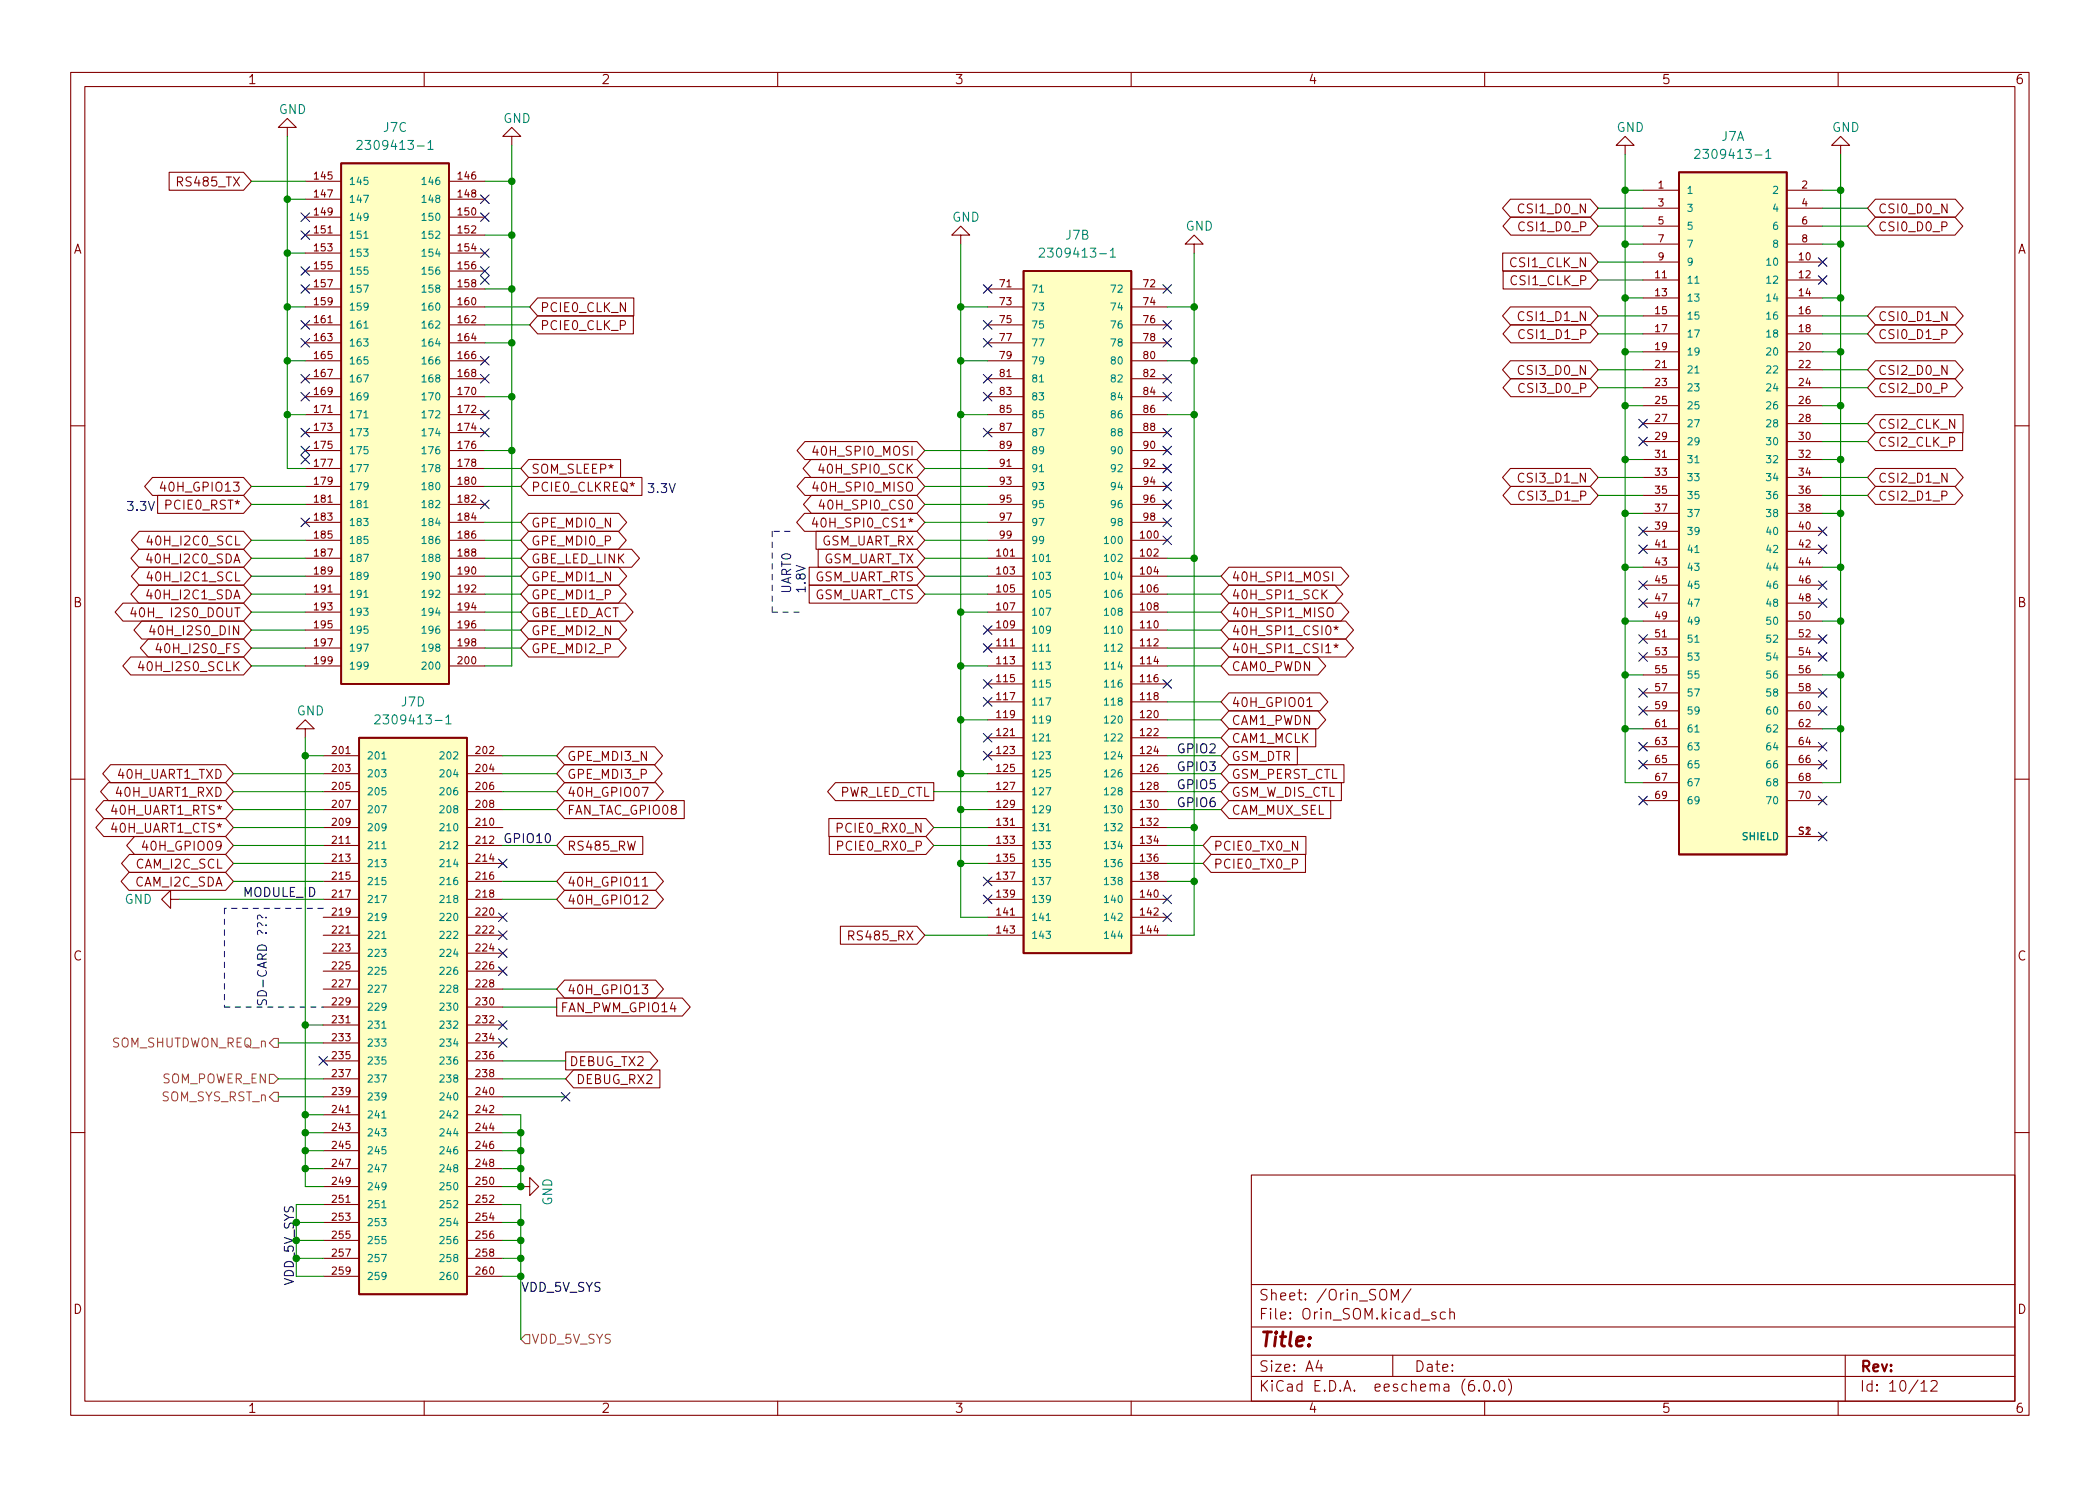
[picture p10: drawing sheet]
<svg xmlns="http://www.w3.org/2000/svg" width="297mm" height="210mm" viewBox="0 0 297 210" stroke-linecap="round" stroke-linejoin="round" font-family="sans-serif">
<defs><g id="words">
<text font-size="2.8" fill="#840000" x="178" y="190.6">Title:</text>
<g font-size="2.1" fill="#840000">
<text x="178" y="184">Sheet: /Orin_SOM/</text>
<text x="178" y="186.7">File: Orin_SOM.kicad_sch</text>
<text x="178" y="196.9">KiCad E.D.A. eeschema (6.0.0)</text>
<text x="178" y="194.1">Size: A4</text>
<text x="200" y="194.1">Date:</text>
<text x="263" y="194.1">Rev:</text>
<text x="263" y="196.9">Id: 10/12</text>
</g>
<g font-size="1.8" fill="#840000">
<text x="35" y="11.9">1</text>
<text x="85" y="11.9">2</text>
<text x="135" y="11.9">3</text>
<text x="185" y="11.9">4</text>
<text x="235" y="11.9">5</text>
<text x="285" y="11.9">6</text>
<text x="25.5" y="26.4">RS485_TX</text>
<text x="10.3" y="35.9">A</text>
<text x="215.2" y="30.2">CSI1_D0_N</text>
<text x="215.3" y="32.7">CSI1_D0_P</text>
<text x="265.6" y="30.2">CSI0_D0_N</text>
<text x="265.6" y="32.7">CSI0_D0_P</text>
<text x="285.3" y="35.9">A</text>
<text x="213.8" y="37.8">CSI1_CLK_N</text>
<text x="213.9" y="40.3">CSI1_CLK_P</text>
<text x="76.4" y="46.7">PCIE0_CLK_P</text>
<text x="76.4" y="44.2">PCIE0_CLK_N</text>
<text x="215.2" y="45.4">CSI1_D1_N</text>
<text x="215.3" y="48">CSI1_D1_P</text>
<text x="265.6" y="48">CSI0_D1_P</text>
<text x="265.6" y="45.4">CSI0_D1_N</text>
<text x="215.2" y="53">CSI3_D0_N</text>
<text x="265.6" y="53">CSI2_D0_N</text>
<text x="215.3" y="55.6">CSI3_D0_P</text>
<text x="265.6" y="55.6">CSI2_D0_P</text>
<text x="115.8" y="64.5">40H_SPI0_MOSI</text>
<text x="265.6" y="63.2">CSI2_CLK_P</text>
<text x="265.6" y="60.7">CSI2_CLK_N</text>
<text x="23.5" y="69.6">40H_GPIO13</text>
<text x="75.1" y="69.6">PCIE0_CLKREQ*</text>
<text x="75.1" y="67">SOM_SLEEP*</text>
<text x="115.8" y="69.6">40H_SPI0_MISO</text>
<text x="116.6" y="67">40H_SPI0_SCK</text>
<text x="215.2" y="68.3">CSI3_D1_N</text>
<text x="215.3" y="70.8">CSI3_D1_P</text>
<text x="265.6" y="68.3">CSI2_D1_N</text>
<text x="265.6" y="70.8">CSI2_D1_P</text>
<text x="21.6" y="77.2">40H_I2C0_SCL</text>
<text x="23.8" y="72.1">PCIE0_RST*</text>
<text x="75.1" y="74.6">GPE_MDI0_N</text>
<text x="75.1" y="77.2">GPE_MDI0_P</text>
<text x="116" y="77.2">GSM_UART_RX</text>
<text x="116.2" y="74.6">40H_SPI0_CS1*</text>
<text x="116.9" y="72.1">40H_SPI0_CS0</text>
<text x="21.5" y="79.7">40H_I2C0_SDA</text>
<text x="21.6" y="82.3">40H_I2C1_SCL</text>
<text x="75.1" y="79.7">GBE_LED_LINK</text>
<text x="75.1" y="82.3">GPE_MDI1_N</text>
<text x="114.9" y="82.3">GSM_UART_RTS</text>
<text x="116.2" y="79.7">GSM_UART_TX</text>
<text x="174.1" y="82.3">40H_SPI1_MOSI</text>
<text x="10.3" y="85.9">B</text>
<text x="19.8" y="87.3">40H_ I2S0_DOUT</text>
<text x="21.5" y="84.8">40H_I2C1_SDA</text>
<text x="22.2" y="89.9">40H_I2S0_DIN</text>
<text x="75.1" y="89.9">GPE_MDI2_N</text>
<text x="75.1" y="84.8">GPE_MDI1_P</text>
<text x="75.1" y="87.3">GBE_LED_ACT</text>
<text x="114.9" y="84.8">GSM_UART_CTS</text>
<text x="174.1" y="87.3">40H_SPI1_MISO</text>
<text x="174.1" y="89.9">40H_SPI1_CSI0*</text>
<text x="174.1" y="84.8">40H_SPI1_SCK</text>
<text x="285.3" y="85.9">B</text>
<text x="20.5" y="95">40H_I2S0_SCLK</text>
<text x="23" y="92.4">40H_I2S0_FS</text>
<text x="75.1" y="92.4">GPE_MDI2_P</text>
<text x="174.1" y="95">CAM0_PWDN</text>
<text x="174.1" y="92.4">40H_SPI1_CSI1*</text>
<text x="174.1" y="100">40H_GPIO01</text>
<text x="80.2" y="107.7">GPE_MDI3_N</text>
<text x="174.1" y="107.7">GSM_DTR</text>
<text x="174.1" y="102.6">CAM1_PWDN</text>
<text x="174.1" y="105.1">CAM1_MCLK</text>
<text x="16.8" y="112.7">40H_UART1_RXD</text>
<text x="16.9" y="110.2">40H_UART1_TXD</text>
<text x="80.2" y="112.7">40H_GPIO07</text>
<text x="80.2" y="110.2">GPE_MDI3_P</text>
<text x="118.5" y="112.7">PWR_LED_CTL</text>
<text x="174.1" y="112.7">GSM_W_DIS_CTL</text>
<text x="174.1" y="110.2">GSM_PERST_CTL</text>
<text x="16.3" y="115.3">40H_UART1_RTS*</text>
<text x="16.3" y="117.8">40H_UART1_CTS*</text>
<text x="80.2" y="115.3">FAN_TAC_GPIO08</text>
<text x="118.9" y="117.8">PCIE0_RX0_N</text>
<text x="174.1" y="115.3">CAM_MUX_SEL</text>
<text x="19.1" y="125.4">CAM_I2C_SDA</text>
<text x="19.3" y="122.9">CAM_I2C_SCL</text>
<text x="21" y="120.4">40H_GPIO09</text>
<text x="80.2" y="125.4">40H_GPIO11</text>
<text x="80.2" y="120.4">RS485_RW</text>
<text x="119" y="120.4">PCIE0_RX0_P</text>
<text x="171.6" y="120.4">PCIE0_TX0_N</text>
<text x="171.6" y="122.9">PCIE0_TX0_P</text>
<text x="80.2" y="128">40H_GPIO12</text>
<text x="10.3" y="135.9">C</text>
<text x="120.5" y="133.1">RS485_RX</text>
<text x="285.3" y="135.9">C</text>
<text x="79.2" y="143.2">FAN_PWM_GPIO14</text>
<text x="80.2" y="140.7">40H_GPIO13</text>
<text x="80.5" y="150.8">DEBUG_TX2</text>
<text x="81.4" y="153.4">DEBUG_RX2</text>
<text x="10.3" y="185.9">D</text>
<text x="285.3" y="185.9">D</text>
<text x="35" y="199.9">1</text>
<text x="85" y="199.9">2</text>
<text x="135" y="199.9">3</text>
<text x="185" y="199.9">4</text>
<text x="235" y="199.9">5</text>
<text x="285" y="199.9">6</text>
</g>
<g font-size="1.8" fill="#008484">
<text x="39.4" y="16.1">GND</text>
<text x="71.2" y="17.4">GND</text>
<text x="51.7" y="21.2">2309413-1</text>
<text x="54.3" y="18.7">J7C</text>
<text x="228.6" y="18.7">GND</text>
<text x="240.9" y="22.5">2309413-1</text>
<text x="243.5" y="19.9">J7A</text>
<text x="259.1" y="18.7">GND</text>
<text x="134.7" y="31.4">GND</text>
<text x="150.8" y="33.9">J7B</text>
<text x="167.7" y="32.6">GND</text>
<text x="148.2" y="36.4">2309413-1</text>
<text x="42" y="101.2">GND</text>
<text x="56.8" y="99.9">J7D</text>
<text x="54.2" y="102.5">2309413-1</text>
<text x="17.6" y="127.9">GND</text>
<text x="78.1" y="170.6" transform="rotate(-90 78.1 170.6)">GND</text>
</g>
<g font-size="1.8" fill="#0000c2">
<text x="91.4" y="69.7">3.3V</text>
<text x="17.8" y="72.3">3.3V</text>
<text x="111.9" y="84.1" transform="rotate(-90 111.9 84.1)">UART0</text>
<text x="114" y="84.1" transform="rotate(-90 114 84.1)">1.8V</text>
<text x="37.8" y="142.5" transform="rotate(-90 37.8 142.5)">SD-CARD ???</text>
</g>
<g font-size="1.8">
<text x="166.4" y="106.6">GPIO2</text>
<text x="166.4" y="109.1">GPIO3</text>
<text x="166.4" y="111.7">GPIO5</text>
<text x="71.1" y="119.3">GPIO10</text>
<text x="166.4" y="114.2">GPIO6</text>
<text x="34.3" y="126.9">MODULE_ID</text>
<text x="73.7" y="182.8">VDD_5V_SYS</text>
</g>
<g font-size="1.8" fill="#848400">
<text x="15.6" y="148.2">SOM_SHUTDWON_REQ_n</text>
<text x="22.8" y="155.8">SOM_SYS_RST_n</text>
<text x="22.8" y="153.3">SOM_POWER_EN</text>
<text x="75.1" y="190.1">VDD_5V_SYS</text>
</g>
<text font-size="1.8" fill="#008400" x="41.6" y="181.8" transform="rotate(-90 41.6 181.8)">VDD_5V_SYS</text>
<g font-size="1.4" fill="#840000">
<text x="44.5" y="25.4">145</text>
<text x="44.5" y="27.9">147</text>
<text x="64.9" y="25.4">146</text>
<text x="64.9" y="27.9">148</text>
<text x="234.6" y="26.7">1</text>
<text x="234.6" y="29.2">3</text>
<text x="254.9" y="26.7">2</text>
<text x="254.9" y="29.2">4</text>
<text x="44.5" y="30.5">149</text>
<text x="44.5" y="33">151</text>
<text x="44.5" y="35.6">153</text>
<text x="64.9" y="30.5">150</text>
<text x="64.9" y="33">152</text>
<text x="64.9" y="35.6">154</text>
<text x="234.6" y="31.7">5</text>
<text x="234.6" y="34.3">7</text>
<text x="254.9" y="31.7">6</text>
<text x="254.9" y="34.3">8</text>
<text x="44.5" y="38.1">155</text>
<text x="44.5" y="40.6">157</text>
<text x="64.9" y="38.1">156</text>
<text x="64.9" y="40.6">158</text>
<text x="141.5" y="40.6">71</text>
<text x="161.8" y="40.6">72</text>
<text x="234.2" y="39.4">11</text>
<text x="234.2" y="41.9">13</text>
<text x="234.6" y="36.8">9</text>
<text x="254.5" y="36.8">10</text>
<text x="254.5" y="39.4">12</text>
<text x="254.5" y="41.9">14</text>
<text x="44.5" y="43.2">159</text>
<text x="44.5" y="45.7">161</text>
<text x="64.9" y="43.2">160</text>
<text x="64.9" y="45.7">162</text>
<text x="141.5" y="43.2">73</text>
<text x="141.5" y="45.7">75</text>
<text x="161.8" y="43.2">74</text>
<text x="161.8" y="45.7">76</text>
<text x="234.2" y="44.4">15</text>
<text x="234.2" y="47">17</text>
<text x="254.5" y="44.4">16</text>
<text x="254.5" y="47">18</text>
<text x="44.5" y="48.3">163</text>
<text x="44.5" y="50.8">165</text>
<text x="44.5" y="53.3">167</text>
<text x="64.9" y="48.3">164</text>
<text x="64.9" y="50.8">166</text>
<text x="64.9" y="53.3">168</text>
<text x="141.5" y="48.3">77</text>
<text x="141.5" y="50.8">79</text>
<text x="141.5" y="53.3">81</text>
<text x="161.8" y="48.3">78</text>
<text x="161.8" y="50.8">80</text>
<text x="161.8" y="53.3">82</text>
<text x="234.2" y="49.5">19</text>
<text x="234.2" y="52.1">21</text>
<text x="254.5" y="49.5">20</text>
<text x="254.5" y="52.1">22</text>
<text x="44.5" y="55.9">169</text>
<text x="44.5" y="58.4">171</text>
<text x="64.9" y="55.9">170</text>
<text x="64.9" y="58.4">172</text>
<text x="141.5" y="55.9">83</text>
<text x="141.5" y="58.4">85</text>
<text x="161.8" y="55.9">84</text>
<text x="161.8" y="58.4">86</text>
<text x="234.2" y="54.6">23</text>
<text x="234.2" y="57.1">25</text>
<text x="234.2" y="59.7">27</text>
<text x="254.5" y="54.6">24</text>
<text x="254.5" y="57.1">26</text>
<text x="254.5" y="59.7">28</text>
<text x="44.5" y="61">173</text>
<text x="44.5" y="63.5">175</text>
<text x="64.9" y="61">174</text>
<text x="64.9" y="63.5">176</text>
<text x="141.5" y="61">87</text>
<text x="141.5" y="63.5">89</text>
<text x="161.8" y="61">88</text>
<text x="161.8" y="63.5">90</text>
<text x="234.2" y="62.2">29</text>
<text x="234.2" y="64.8">31</text>
<text x="254.5" y="62.2">30</text>
<text x="254.5" y="64.8">32</text>
<text x="44.5" y="66">177</text>
<text x="44.5" y="68.6">179</text>
<text x="44.5" y="71.1">181</text>
<text x="64.9" y="66">178</text>
<text x="64.9" y="68.6">180</text>
<text x="64.9" y="71.1">182</text>
<text x="141.5" y="66">91</text>
<text x="141.5" y="68.6">93</text>
<text x="141.5" y="71.1">95</text>
<text x="161.8" y="66">92</text>
<text x="161.8" y="68.6">94</text>
<text x="161.8" y="71.1">96</text>
<text x="234.2" y="67.3">33</text>
<text x="234.2" y="69.8">35</text>
<text x="254.5" y="67.3">34</text>
<text x="254.5" y="69.8">36</text>
<text x="44.5" y="73.7">183</text>
<text x="44.5" y="76.2">185</text>
<text x="64.9" y="73.7">184</text>
<text x="64.9" y="76.2">186</text>
<text x="141.5" y="73.7">97</text>
<text x="141.5" y="76.2">99</text>
<text x="161.4" y="76.2">100</text>
<text x="161.8" y="73.7">98</text>
<text x="234.2" y="72.4">37</text>
<text x="234.2" y="74.9">39</text>
<text x="234.2" y="77.5">41</text>
<text x="254.5" y="72.4">38</text>
<text x="254.5" y="74.9">40</text>
<text x="254.5" y="77.5">42</text>
<text x="44.5" y="78.7">187</text>
<text x="44.5" y="81.3">189</text>
<text x="44.5" y="83.8">191</text>
<text x="64.9" y="78.7">188</text>
<text x="64.9" y="81.3">190</text>
<text x="64.9" y="83.8">192</text>
<text x="141.1" y="78.7">101</text>
<text x="141.1" y="81.3">103</text>
<text x="141.1" y="83.8">105</text>
<text x="161.4" y="78.7">102</text>
<text x="161.4" y="81.3">104</text>
<text x="161.4" y="83.8">106</text>
<text x="234.2" y="80">43</text>
<text x="234.2" y="82.5">45</text>
<text x="254.5" y="80">44</text>
<text x="254.5" y="82.5">46</text>
<text x="44.5" y="86.4">193</text>
<text x="44.5" y="88.9">195</text>
<text x="64.9" y="86.4">194</text>
<text x="64.9" y="88.9">196</text>
<text x="141.1" y="86.4">107</text>
<text x="141.1" y="88.9">109</text>
<text x="161.4" y="86.4">108</text>
<text x="161.4" y="88.9">110</text>
<text x="234.2" y="85.1">47</text>
<text x="234.2" y="87.6">49</text>
<text x="254.5" y="85.1">48</text>
<text x="254.5" y="87.6">50</text>
<text x="44.5" y="91.4">197</text>
<text x="44.5" y="94">199</text>
<text x="64.9" y="91.4">198</text>
<text x="64.9" y="94">200</text>
<text x="141.1" y="91.4">111</text>
<text x="141.1" y="94">113</text>
<text x="161.4" y="91.4">112</text>
<text x="161.4" y="94">114</text>
<text x="234.2" y="90.2">51</text>
<text x="234.2" y="92.7">53</text>
<text x="234.2" y="95.2">55</text>
<text x="254.5" y="90.2">52</text>
<text x="254.5" y="92.7">54</text>
<text x="254.5" y="95.2">56</text>
<text x="141.1" y="96.5">115</text>
<text x="141.1" y="99.1">117</text>
<text x="141.1" y="101.6">119</text>
<text x="161.4" y="96.5">116</text>
<text x="161.4" y="99.1">118</text>
<text x="161.4" y="101.6">120</text>
<text x="234.2" y="97.8">57</text>
<text x="234.2" y="100.3">59</text>
<text x="254.5" y="97.8">58</text>
<text x="254.5" y="100.3">60</text>
<text x="47.1" y="106.7">201</text>
<text x="67.4" y="106.7">202</text>
<text x="141.1" y="104.1">121</text>
<text x="141.1" y="106.7">123</text>
<text x="161.4" y="104.1">122</text>
<text x="161.4" y="106.7">124</text>
<text x="234.2" y="102.9">61</text>
<text x="234.2" y="105.4">63</text>
<text x="234.2" y="107.9">65</text>
<text x="254.5" y="102.9">62</text>
<text x="254.5" y="105.4">64</text>
<text x="254.5" y="107.9">66</text>
<text x="47.1" y="109.2">203</text>
<text x="47.1" y="111.8">205</text>
<text x="67.4" y="109.2">204</text>
<text x="67.4" y="111.8">206</text>
<text x="141.1" y="109.2">125</text>
<text x="141.1" y="111.8">127</text>
<text x="161.4" y="109.2">126</text>
<text x="161.4" y="111.8">128</text>
<text x="234.2" y="110.5">67</text>
<text x="234.2" y="113">69</text>
<text x="254.5" y="110.5">68</text>
<text x="254.5" y="113">70</text>
<text x="47.1" y="114.3">207</text>
<text x="47.1" y="116.8">209</text>
<text x="47.1" y="119.4">211</text>
<text x="67.4" y="114.3">208</text>
<text x="67.4" y="116.8">210</text>
<text x="67.4" y="119.4">212</text>
<text x="141.1" y="114.3">129</text>
<text x="141.1" y="116.8">131</text>
<text x="141.1" y="119.4">133</text>
<text x="161.4" y="114.3">130</text>
<text x="161.4" y="116.8">132</text>
<text x="161.4" y="119.4">134</text>
<text x="254.4" y="118.1">S1</text>
<text x="255.3" y="118.1">2</text>
<text x="47.1" y="121.9">213</text>
<text x="47.1" y="124.5">215</text>
<text x="67.4" y="121.9">214</text>
<text x="67.4" y="124.5">216</text>
<text x="141.1" y="121.9">135</text>
<text x="141.1" y="124.5">137</text>
<text x="161.4" y="121.9">136</text>
<text x="161.4" y="124.5">138</text>
<text x="47.1" y="127">217</text>
<text x="47.1" y="129.5">219</text>
<text x="67.4" y="127">218</text>
<text x="67.4" y="129.5">220</text>
<text x="141.1" y="127">139</text>
<text x="141.1" y="129.5">141</text>
<text x="161.4" y="127">140</text>
<text x="161.4" y="129.5">142</text>
<text x="47.1" y="132.1">221</text>
<text x="47.1" y="134.6">223</text>
<text x="47.1" y="137.2">225</text>
<text x="67.4" y="132.1">222</text>
<text x="67.4" y="134.6">224</text>
<text x="67.4" y="137.2">226</text>
<text x="141.1" y="132.1">143</text>
<text x="161.4" y="132.1">144</text>
<text x="47.1" y="139.7">227</text>
<text x="47.1" y="142.2">229</text>
<text x="67.4" y="139.7">228</text>
<text x="67.4" y="142.2">230</text>
<text x="47.1" y="144.8">231</text>
<text x="47.1" y="147.3">233</text>
<text x="47.1" y="149.9">235</text>
<text x="67.4" y="144.8">232</text>
<text x="67.4" y="147.3">234</text>
<text x="67.4" y="149.9">236</text>
<text x="47.1" y="152.4">237</text>
<text x="47.1" y="154.9">239</text>
<text x="67.4" y="152.4">238</text>
<text x="67.4" y="154.9">240</text>
<text x="47.1" y="157.5">241</text>
<text x="47.1" y="160">243</text>
<text x="67.4" y="157.5">242</text>
<text x="67.4" y="160">244</text>
<text x="47.1" y="162.6">245</text>
<text x="47.1" y="165.1">247</text>
<text x="47.1" y="167.6">249</text>
<text x="67.4" y="162.6">246</text>
<text x="67.4" y="165.1">248</text>
<text x="67.4" y="167.6">250</text>
<text x="47.1" y="170.2">251</text>
<text x="47.1" y="172.7">253</text>
<text x="67.4" y="170.2">252</text>
<text x="67.4" y="172.7">254</text>
<text x="47.1" y="175.3">255</text>
<text x="47.1" y="177.8">257</text>
<text x="67.4" y="175.3">256</text>
<text x="67.4" y="177.8">258</text>
<text x="47.1" y="180.3">259</text>
<text x="67.4" y="180.3">260</text>
</g>
<g font-size="1.4" fill="#008484">
<text x="49.3" y="26.2">145</text>
<text x="49.3" y="28.7">147</text>
<text x="60.1" y="26.2">146</text>
<text x="60.1" y="28.7">148</text>
<text x="238.5" y="27.4">1</text>
<text x="238.5" y="30">3</text>
<text x="250.9" y="27.4">2</text>
<text x="250.9" y="30">4</text>
<text x="49.3" y="31.2">149</text>
<text x="49.3" y="33.8">151</text>
<text x="60.1" y="31.2">150</text>
<text x="60.1" y="33.8">152</text>
<text x="238.5" y="32.5">5</text>
<text x="238.5" y="35">7</text>
<text x="250.9" y="32.5">6</text>
<text x="250.9" y="35">8</text>
<text x="49.3" y="36.3">153</text>
<text x="49.3" y="38.9">155</text>
<text x="49.3" y="41.4">157</text>
<text x="60.1" y="36.3">154</text>
<text x="60.1" y="38.9">156</text>
<text x="60.1" y="41.4">158</text>
<text x="145.8" y="41.4">71</text>
<text x="157.4" y="41.4">72</text>
<text x="238.5" y="40.1">11</text>
<text x="238.5" y="37.6">9</text>
<text x="250.1" y="37.6">10</text>
<text x="250.1" y="40.1">12</text>
<text x="49.3" y="43.9">159</text>
<text x="49.3" y="46.5">161</text>
<text x="60.1" y="43.9">160</text>
<text x="60.1" y="46.5">162</text>
<text x="145.8" y="43.9">73</text>
<text x="145.8" y="46.5">75</text>
<text x="157.4" y="43.9">74</text>
<text x="157.4" y="46.5">76</text>
<text x="238.5" y="42.7">13</text>
<text x="238.5" y="45.2">15</text>
<text x="238.5" y="47.7">17</text>
<text x="250.1" y="42.7">14</text>
<text x="250.1" y="45.2">16</text>
<text x="250.1" y="47.7">18</text>
<text x="49.3" y="49">163</text>
<text x="49.3" y="51.6">165</text>
<text x="60.1" y="49">164</text>
<text x="60.1" y="51.6">166</text>
<text x="145.8" y="49">77</text>
<text x="145.8" y="51.6">79</text>
<text x="157.4" y="49">78</text>
<text x="157.4" y="51.6">80</text>
<text x="238.5" y="50.3">19</text>
<text x="238.5" y="52.8">21</text>
<text x="250.1" y="50.3">20</text>
<text x="250.1" y="52.8">22</text>
<text x="49.3" y="54.1">167</text>
<text x="49.3" y="56.6">169</text>
<text x="49.3" y="59.2">171</text>
<text x="60.1" y="54.1">168</text>
<text x="60.1" y="56.6">170</text>
<text x="60.1" y="59.2">172</text>
<text x="145.8" y="54.1">81</text>
<text x="145.8" y="56.6">83</text>
<text x="145.8" y="59.2">85</text>
<text x="157.4" y="54.1">82</text>
<text x="157.4" y="56.6">84</text>
<text x="157.4" y="59.2">86</text>
<text x="238.5" y="55.4">23</text>
<text x="238.5" y="57.9">25</text>
<text x="250.1" y="55.4">24</text>
<text x="250.1" y="57.9">26</text>
<text x="49.3" y="61.7">173</text>
<text x="49.3" y="64.3">175</text>
<text x="60.1" y="61.7">174</text>
<text x="60.1" y="64.3">176</text>
<text x="145.8" y="61.7">87</text>
<text x="145.8" y="64.3">89</text>
<text x="157.4" y="61.7">88</text>
<text x="157.4" y="64.3">90</text>
<text x="238.5" y="60.4">27</text>
<text x="238.5" y="63">29</text>
<text x="238.5" y="65.5">31</text>
<text x="250.1" y="60.4">28</text>
<text x="250.1" y="63">30</text>
<text x="250.1" y="65.5">32</text>
<text x="49.3" y="66.8">177</text>
<text x="49.3" y="69.3">179</text>
<text x="49.3" y="71.9">181</text>
<text x="60.1" y="66.8">178</text>
<text x="60.1" y="69.3">180</text>
<text x="60.1" y="71.9">182</text>
<text x="145.8" y="66.8">91</text>
<text x="145.8" y="69.3">93</text>
<text x="145.8" y="71.9">95</text>
<text x="157.4" y="66.8">92</text>
<text x="157.4" y="69.3">94</text>
<text x="157.4" y="71.9">96</text>
<text x="238.5" y="68.1">33</text>
<text x="238.5" y="70.6">35</text>
<text x="250.1" y="68.1">34</text>
<text x="250.1" y="70.6">36</text>
<text x="49.3" y="74.4">183</text>
<text x="49.3" y="77">185</text>
<text x="60.1" y="74.4">184</text>
<text x="60.1" y="77">186</text>
<text x="145.8" y="74.4">97</text>
<text x="145.8" y="77">99</text>
<text x="156.6" y="77">100</text>
<text x="157.4" y="74.4">98</text>
<text x="238.5" y="73.1">37</text>
<text x="238.5" y="75.7">39</text>
<text x="250.1" y="73.1">38</text>
<text x="250.1" y="75.7">40</text>
<text x="49.3" y="79.5">187</text>
<text x="49.3" y="82">189</text>
<text x="60.1" y="79.5">188</text>
<text x="60.1" y="82">190</text>
<text x="145.8" y="79.5">101</text>
<text x="145.8" y="82">103</text>
<text x="156.6" y="79.5">102</text>
<text x="156.6" y="82">104</text>
<text x="238.5" y="78.2">41</text>
<text x="238.5" y="80.8">43</text>
<text x="238.5" y="83.3">45</text>
<text x="250.1" y="78.2">42</text>
<text x="250.1" y="80.8">44</text>
<text x="250.1" y="83.3">46</text>
<text x="49.3" y="84.6">191</text>
<text x="49.3" y="87.1">193</text>
<text x="49.3" y="89.7">195</text>
<text x="60.1" y="84.6">192</text>
<text x="60.1" y="87.1">194</text>
<text x="60.1" y="89.7">196</text>
<text x="145.8" y="84.6">105</text>
<text x="145.8" y="87.1">107</text>
<text x="145.8" y="89.7">109</text>
<text x="156.6" y="84.6">106</text>
<text x="156.6" y="87.1">108</text>
<text x="156.6" y="89.7">110</text>
<text x="238.5" y="85.8">47</text>
<text x="238.5" y="88.4">49</text>
<text x="250.1" y="85.8">48</text>
<text x="250.1" y="88.4">50</text>
<text x="49.3" y="92.2">197</text>
<text x="49.3" y="94.7">199</text>
<text x="60.1" y="92.2">198</text>
<text x="60.1" y="94.7">200</text>
<text x="145.8" y="92.2">111</text>
<text x="145.8" y="94.7">113</text>
<text x="156.6" y="92.2">112</text>
<text x="156.6" y="94.7">114</text>
<text x="238.5" y="90.9">51</text>
<text x="238.5" y="93.5">53</text>
<text x="250.1" y="90.9">52</text>
<text x="250.1" y="93.5">54</text>
<text x="145.8" y="97.3">115</text>
<text x="145.8" y="99.8">117</text>
<text x="156.6" y="97.3">116</text>
<text x="156.6" y="99.8">118</text>
<text x="238.5" y="96">55</text>
<text x="238.5" y="98.5">57</text>
<text x="238.5" y="101.1">59</text>
<text x="250.1" y="96">56</text>
<text x="250.1" y="98.5">58</text>
<text x="250.1" y="101.1">60</text>
<text x="51.8" y="107.4">201</text>
<text x="62.7" y="107.4">202</text>
<text x="145.8" y="102.4">119</text>
<text x="145.8" y="104.9">121</text>
<text x="145.8" y="107.4">123</text>
<text x="156.6" y="102.4">120</text>
<text x="156.6" y="104.9">122</text>
<text x="156.6" y="107.4">124</text>
<text x="238.5" y="103.6">61</text>
<text x="238.5" y="106.2">63</text>
<text x="250.1" y="103.6">62</text>
<text x="250.1" y="106.2">64</text>
<text x="51.8" y="110">203</text>
<text x="51.8" y="112.5">205</text>
<text x="62.7" y="110">204</text>
<text x="62.7" y="112.5">206</text>
<text x="145.8" y="110">125</text>
<text x="145.8" y="112.5">127</text>
<text x="156.6" y="110">126</text>
<text x="156.6" y="112.5">128</text>
<text x="238.5" y="108.7">65</text>
<text x="238.5" y="111.2">67</text>
<text x="238.5" y="113.8">69</text>
<text x="250.1" y="108.7">66</text>
<text x="250.1" y="111.2">68</text>
<text x="250.1" y="113.8">70</text>
<text x="51.8" y="115.1">207</text>
<text x="51.8" y="117.6">209</text>
<text x="62.7" y="115.1">208</text>
<text x="62.7" y="117.6">210</text>
<text x="145.8" y="115.1">129</text>
<text x="145.8" y="117.6">131</text>
<text x="156.6" y="115.1">130</text>
<text x="156.6" y="117.6">132</text>
<text x="246.5" y="118.9">SHIELD</text>
<text x="51.8" y="120.1">211</text>
<text x="51.8" y="122.7">213</text>
<text x="51.8" y="125.2">215</text>
<text x="62.7" y="120.1">212</text>
<text x="62.7" y="122.7">214</text>
<text x="62.7" y="125.2">216</text>
<text x="145.8" y="120.1">133</text>
<text x="145.8" y="122.7">135</text>
<text x="145.8" y="125.2">137</text>
<text x="156.6" y="120.1">134</text>
<text x="156.6" y="122.7">136</text>
<text x="156.6" y="125.2">138</text>
<text x="51.8" y="127.8">217</text>
<text x="51.8" y="130.3">219</text>
<text x="62.7" y="127.8">218</text>
<text x="62.7" y="130.3">220</text>
<text x="145.8" y="127.8">139</text>
<text x="145.8" y="130.3">141</text>
<text x="156.6" y="127.8">140</text>
<text x="156.6" y="130.3">142</text>
<text x="51.8" y="132.8">221</text>
<text x="51.8" y="135.4">223</text>
<text x="51.8" y="137.9">225</text>
<text x="62.7" y="132.8">222</text>
<text x="62.7" y="135.4">224</text>
<text x="62.7" y="137.9">226</text>
<text x="145.8" y="132.8">143</text>
<text x="156.6" y="132.8">144</text>
<text x="51.8" y="140.5">227</text>
<text x="51.8" y="143">229</text>
<text x="62.7" y="140.5">228</text>
<text x="62.7" y="143">230</text>
<text x="51.8" y="145.5">231</text>
<text x="51.8" y="148.1">233</text>
<text x="62.7" y="145.5">232</text>
<text x="62.7" y="148.1">234</text>
<text x="51.8" y="150.6">235</text>
<text x="51.8" y="153.2">237</text>
<text x="51.8" y="155.7">239</text>
<text x="62.7" y="150.6">236</text>
<text x="62.7" y="153.2">238</text>
<text x="62.7" y="155.7">240</text>
<text x="51.8" y="158.2">241</text>
<text x="51.8" y="160.8">243</text>
<text x="62.7" y="158.2">242</text>
<text x="62.7" y="160.8">244</text>
<text x="51.8" y="163.3">245</text>
<text x="51.8" y="165.9">247</text>
<text x="62.7" y="163.3">246</text>
<text x="62.7" y="165.9">248</text>
<text x="51.8" y="168.4">249</text>
<text x="51.8" y="170.9">251</text>
<text x="51.8" y="173.5">253</text>
<text x="62.7" y="168.4">250</text>
<text x="62.7" y="170.9">252</text>
<text x="62.7" y="173.5">254</text>
<text x="51.8" y="176">255</text>
<text x="51.8" y="178.6">257</text>
<text x="62.7" y="176">256</text>
<text x="62.7" y="178.6">258</text>
<text x="51.8" y="181.1">259</text>
<text x="62.7" y="181.1">260</text>
</g>
</g></defs>
<g fill="none" stroke="#840000" stroke-width=".15">
<path d="M10 10.2h277v190.1h-277zM12 12.2h273v186.1h-273zM40.6 18h1.3l-1.3-1.2-1.2 1.2h1.2v1.3M60 10.2v2M72.4 19.3h1.3l-1.3-1.3-1.3 1.3h1.3v1.3M110 10.2v2M160 10.2v2M210 10.2v2M260 10.2v2M23.9 24.4h10.5l1.2 1.2-1.2 1.3h-10.5zM43.2 25.6h5.1M43.2 28.2h5.1"/>
<path d="M43.2 30.7h5.1M43.2 33.3h5.1M43.2 35.8h5.1M43.2 38.3h5.1M63.5 25.6h5.1M63.5 28.2h5.1M63.5 30.7h5.1M63.5 33.3h5.1M63.5 35.8h5.1M63.5 38.3h5.1M135.9 33.3h1.3l-1.3-1.3-1.3 1.3h1.3v1.2M168.9 34.5h1.3l-1.3-1.2-1.3 1.2h1.3v1.3"/>
<path d="M212.6 35.8h12.3l1.2 1.3-1.2 1.2h-12.3zM212.6 38.3h12.3l1.2 1.3-1.2 1.3h-12.3zM213.6 28.2h11.3l1.2 1.3-1.2 1.2h-11.3l-1.1-1.2zM213.7 30.7h11.2l1.2 1.3-1.2 1.3h-11.2l-1.1-1.3zM229.9 20.6h1.2l-1.2-1.3-1.3 1.3h1.3v1.2M232.4 26.9h5.1M232.4 37.1h5.1M232.4 39.6h5.1M232.4 29.5h5.1M232.4 32h5.1M232.4 34.5h5.1M252.7 26.9h5.1"/>
<path d="M252.7 37.1h5.1M252.7 39.6h5.1M252.7 29.5h5.1M252.7 32h5.1M252.7 34.5h5.1M260.3 20.6h1.3l-1.3-1.3-1.2 1.3h1.2v1.2M265.3 28.2h11.3l1.1 1.3-1.1 1.2h-11.3l-1.1-1.2zM265.3 30.7h11.2l1.1 1.3-1.1 1.3h-11.2l-1.1-1.3zM43.2 40.9h5.1M43.2 43.4h5.1M43.2 46h5.1M43.2 48.5h5.1"/>
<path d="M43.2 51h5.1M43.2 53.6h5.1M43.2 56.1h5.1M43.2 58.7h5.1M63.5 40.9h5.1M63.5 43.4h5.1M63.5 46h5.1M63.5 48.5h5.1M63.5 51h5.1M63.5 53.6h5.1M63.5 56.1h5.1M63.5 58.7h5.1"/>
<path d="M76 44.7h13.6v2.5h-13.6l-1.1-1.2zM76 42.2h13.6v2.5h-13.6l-1.1-1.3zM139.7 40.9h5.1M139.7 43.4h5.1M139.7 46h5.1M139.7 48.5h5.1M139.7 51h5.1M139.7 53.6h5.1M139.7 56.1h5.1M139.7 58.7h5.1M160 40.9h5.1M160 43.4h5.1"/>
<path d="M160 46h5.1M160 48.5h5.1M160 51h5.1M160 53.6h5.1M160 56.1h5.1M160 58.7h5.1M213.6 51h11.3l1.2 1.3-1.2 1.3h-11.3l-1.1-1.3zM213.6 43.4h11.3l1.2 1.3-1.2 1.3h-11.3l-1.1-1.3zM213.7 53.6h11.2l1.2 1.3-1.2 1.2h-11.2l-1.1-1.2zM213.7 46h11.2l1.2 1.2-1.2 1.3h-11.2l-1.1-1.3zM232.4 42.2h5.1M232.4 44.7h5.1"/>
<path d="M232.4 47.2h5.1M232.4 49.8h5.1M232.4 52.3h5.1M232.4 54.9h5.1M232.4 57.4h5.1M232.4 59.9h5.1M252.7 42.2h5.1M252.7 44.7h5.1M252.7 47.2h5.1M252.7 49.8h5.1M252.7 52.3h5.1M252.7 54.9h5.1"/>
<path d="M252.7 57.4h5.1M252.7 59.9h5.1M265.3 46h11.2l1.1 1.2-1.1 1.3h-11.2l-1.1-1.3zM265.3 58.7h12.4v2.5h-12.4l-1.1-1.3zM265.3 43.4h11.3l1.1 1.3-1.1 1.3h-11.3l-1.1-1.3zM265.3 53.6h11.2l1.1 1.3-1.1 1.2h-11.2l-1.1-1.2zM265.3 51h11.3l1.1 1.3-1.1 1.3h-11.3l-1.1-1.3zM10 60.2h2M19.6 77.7h14.8l1.2 1.3-1.2 1.3h-14.8l-1.1-1.3zM19.7 75.2h14.7l1.2 1.2-1.2 1.3h-14.7l-1.1-1.3zM21.1 78.3l-.3 .9h.7M21.1 75.8l-.3 .9h.8"/>
<path d="M21.6 67.6h12.8l1.2 1.2-1.2 1.3h-12.8l-1.1-1.3zM22.3 70.1h12.1l1.2 1.3-1.2 1.2h-12.1zM23 68.2l-.3 .9h.8M43.2 76.4h5.1M43.2 79h5.1M43.2 61.2h5.1M43.2 63.7h5.1M43.2 66.3h5.1M43.2 68.8h5.1M43.2 71.4h5.1M43.2 73.9h5.1M63.5 76.4h5.1"/>
<path d="M63.5 79h5.1M63.5 61.2h5.1M63.5 63.7h5.1M63.5 66.3h5.1M63.5 68.8h5.1M63.5 71.4h5.1M63.5 73.9h5.1M74.8 72.6h12.7l1.1 1.3-1.1 1.3h-12.7l-1.1-1.3zM74.8 75.2h12.7l1.1 1.2-1.1 1.3h-12.7l-1.1-1.3zM74.8 77.7h14.5l1.2 1.3-1.2 1.3h-14.5l-1.1-1.3zM74.8 67.6h16v2.5h-16l-1.1-1.3zM74.8 65h13v2.6h-13l-1.1-1.3z"/>
<path d="M89.1 68.4l.3 .1 .3-.1M113.8 72.6h15.9l1.1 1.3-1.1 1.3h-15.9l-1.1-1.3zM113.9 62.5h15.8l1.1 1.2-1.1 1.3h-15.8l-1.2-1.3zM113.9 67.6h15.8l1.1 1.2-1.1 1.3h-15.8l-1.2-1.3zM114.7 65h15l1.1 1.3-1.1 1.3h-15l-1.1-1.3zM114.8 70.1h14.9l1.1 1.3-1.1 1.2h-14.9l-1.2-1.2zM115.2 73.2l-.3 1h.8M115.3 63.1l-.3 .9h.8M115.3 68.2l-.3 .9h.8M115.4 75.2h14.3l1.1 1.2-1.1 1.3h-14.3zM115.5 73.7v.9M115.7 77.7h14l1.1 1.3-1.1 1.3h-14z"/>
<path d="M116.1 65.6l-.3 .9h.8M116.2 70.7l-.3 .9h.8M139.7 76.4h5.1M139.7 79h5.1M139.7 61.2h5.1M139.7 63.7h5.1M139.7 66.3h5.1M139.7 68.8h5.1M139.7 71.4h5.1M139.7 73.9h5.1M160 76.4h5.1M160 79h5.1"/>
<path d="M160 61.2h5.1M160 63.7h5.1M160 66.3h5.1M160 68.8h5.1M160 71.4h5.1M160 73.9h5.1M213.6 66.3h11.3l1.2 1.3-1.2 1.2h-11.3l-1.1-1.2zM213.7 68.8h11.2l1.2 1.3-1.2 1.3h-11.2l-1.1-1.3zM232.4 62.5h5.1M232.4 65h5.1M232.4 67.6h5.1M232.4 70.1h5.1"/>
<path d="M232.4 72.6h5.1M232.4 75.2h5.1M232.4 77.7h5.1M252.7 62.5h5.1M252.7 65h5.1M252.7 67.6h5.1M252.7 70.1h5.1M252.7 72.6h5.1M252.7 75.2h5.1M252.7 77.7h5.1M265.3 66.3h11.3l1.1 1.3-1.1 1.2h-11.3l-1.1-1.2zM265.3 68.8h11.2l1.1 1.3-1.1 1.3h-11.2l-1.1-1.3z"/>
<path d="M265.3 61.2h12.3v2.5h-12.3l-1.1-1.2zM285 60.2h2M17.4 85.3h17l1.2 1.3-1.2 1.3h-17l-1.1-1.3zM18.5 93h15.9l1.2 1.2-1.2 1.3h-15.9l-1.1-1.3zM18.8 85.9l-.3 1h.8M19.1 86.4v.9M19.6 82.8h14.8l1.2 1.3-1.2 1.2h-14.8l-1.1-1.2zM19.7 80.3h14.7l1.2 1.2-1.2 1.3h-14.7l-1.1-1.3zM19.9 93.6l-.3 .9h.8M20.1 87.9h14.3l1.2 1.2-1.2 1.3h-14.3l-1.2-1.3zM21 90.4h13.4l1.2 1.3-1.2 1.3h-13.4l-1.1-1.3zM21.1 83.4l-.3 .9h.7"/>
<path d="M21.1 80.9l-.3 .9h.8M21.5 88.5l-.3 .9h.8M22.4 91l-.3 .9h.8M43.2 81.5h5.1M43.2 84.1h5.1M43.2 86.6h5.1M43.2 89.1h5.1M43.2 91.7h5.1M43.2 94.2h5.1M63.5 81.5h5.1M63.5 84.1h5.1M63.5 86.6h5.1"/>
<path d="M63.5 89.1h5.1M63.5 91.7h5.1M63.5 94.2h5.1M74.8 87.9h12.7l1.1 1.2-1.1 1.3h-12.7l-1.1-1.3zM74.8 82.8h12.7l1.1 1.3-1.1 1.2h-12.7l-1.1-1.2zM74.8 85.3h13.6l1.2 1.3-1.2 1.3h-13.6l-1.1-1.3zM74.8 90.4h12.7l1.1 1.3-1.1 1.3h-12.7l-1.1-1.3zM74.8 80.3h12.7l1.1 1.2-1.1 1.3h-12.7l-1.1-1.3zM114.5 80.3h15.2l1.1 1.2-1.1 1.3h-15.2zM114.5 82.8h15.2l1.1 1.3-1.1 1.2h-15.2zM139.7 81.5h5.1M139.7 84.1h5.1"/>
<path d="M139.7 86.6h5.1M139.7 89.1h5.1M139.7 91.7h5.1M139.7 94.2h5.1M139.7 96.8h5.1M139.7 99.3h5.1M160 81.5h5.1M160 84.1h5.1M160 86.6h5.1M160 89.1h5.1M160 91.7h5.1M160 94.2h5.1"/>
<path d="M160 96.8h5.1M160 99.3h5.1M173.8 98h12.9l1.1 1.3-1.1 1.3h-12.9l-1.1-1.3zM173.8 85.3h15.9l1.1 1.3-1.1 1.3h-15.9l-1.1-1.3zM173.8 87.9h16.5l1.2 1.2-1.2 1.3h-16.5l-1.1-1.3zM173.8 93h12.6l1.1 1.2-1.1 1.3h-12.6l-1.1-1.3zM173.8 80.3h15.9l1.1 1.2-1.1 1.3h-15.9l-1.1-1.3zM173.8 82.8h15l1.1 1.3-1.1 1.2h-15l-1.1-1.2zM173.8 90.4h16.5l1.2 1.3-1.2 1.3h-16.5l-1.1-1.3zM184.9 99.1l.3-.4v1.3M184.9 100h.7M187.2 84l.5 .7"/>
<path d="M187.7 83.5l-.7 .7M187.8 86.2a.43 .43 0 0 1 .5-.2 .43 .43 0 0 1 .3 .4v.5a.42 .42 0 0 1-.5 .4 .42 .42 0 0 1-.4-.4zM188.5 80.9v1.3M188.7 88.7l.3 .1 .3-.1M188.7 91.3l.3 .1 .3-.1M188.8 89.1l.2-.3 .2 .3M188.8 91.6l.2-.2 .2 .2M189 88.5v.3M189 91.1v.3M232.4 80.3h5.1M232.4 82.8h5.1M232.4 85.3h5.1"/>
<path d="M232.4 87.9h5.1M232.4 90.4h5.1M232.4 93h5.1M232.4 95.5h5.1M232.4 98h5.1M252.7 80.3h5.1M252.7 82.8h5.1M252.7 85.3h5.1M252.7 87.9h5.1M252.7 90.4h5.1M252.7 93h5.1M252.7 95.5h5.1"/>
<path d="M252.7 98h5.1M10 110.2h2M14.7 113.3h17.2l1.1 1.2-1.1 1.3h-17.2l-1.1-1.3zM14.7 115.8h17.2l1.1 1.3-1.1 1.3h-17.2l-1.1-1.3zM15.3 110.7h16.6l1.1 1.3-1.1 1.3h-16.6l-1.1-1.3zM15.6 108.2h16.3l1.1 1.3-1.1 1.2h-16.3l-1.1-1.2zM19 118.4h12.9l1.1 1.2-1.1 1.3h-12.9l-1.1-1.3zM20.4 119l-.3 .9h.8M43.2 103.1h1.2l-1.2-1.3-1.3 1.3h1.3v1.3M45.7 106.9h5.1M45.7 109.5h5.1M45.7 112h5.1"/>
<path d="M45.7 114.5h5.1M45.7 117.1h5.1M45.7 119.6h5.1M66 106.9h5.1M66 109.5h5.1M66 112h5.1M66 114.5h5.1M66 117.1h5.1M66 119.6h5.1M79.9 110.7h12.8l1.1 1.3-1.1 1.3h-12.8l-1.2-1.3zM79.9 118.4h11v2.5h-11l-1.2-1.3zM79.9 108.2h12.7l1.1 1.3-1.1 1.2h-12.7l-1.2-1.2z"/>
<path d="M79.9 113.3h16.9v2.5h-16.9l-1.2-1.3zM79.9 105.7h12.7l1.1 1.2-1.1 1.3h-12.7l-1.2-1.3zM90.8 111.4h.9l-.6 1.3M117.2 115.8h13.8l1.1 1.3-1.1 1.3h-13.8zM117.3 118.4h13.7l1.1 1.2-1.1 1.3h-13.7zM118.2 110.7h13.9v2.6h-13.9l-1.1-1.3zM118.5 119.7l.6-.1 .1-.2-.1-.3-.1-.1h-.5v1.3M139.7 101.8h5.1M139.7 104.4h5.1M139.7 106.9h5.1M139.7 109.5h5.1M139.7 112h5.1"/>
<path d="M139.7 114.5h5.1M139.7 117.1h5.1M139.7 119.6h5.1M160 101.8h5.1M160 104.4h5.1M160 106.9h5.1M160 109.5h5.1M160 112h5.1M160 114.5h5.1M160 117.1h5.1M160 119.6h5.1M171.3 118.4h13.4v2.5h-13.4l-1.1-1.3z"/>
<path d="M173.8 110.7h15.9v2.6h-15.9l-1.1-1.3zM173.8 105.7h9.7v2.5h-9.7l-1.1-1.3zM173.8 108.2h16.3v2.5h-16.3l-1.1-1.2zM173.8 100.6h12.6l1.1 1.2-1.1 1.3h-12.6l-1.1-1.3zM173.8 113.3h14.4v2.5h-14.4l-1.1-1.3zM173.8 103.1h12.3v2.6h-12.3l-1.1-1.3zM232.4 100.6h5.1M232.4 103.1h5.1M232.4 105.7h5.1M232.4 108.2h5.1M232.4 110.7h5.1M232.4 113.3h5.1"/>
<path d="M252.7 100.6h5.1M252.7 103.1h5.1M252.7 105.7h5.1M252.7 108.2h5.1M252.7 110.7h5.1M252.7 113.3h5.1M252.7 118.4h5.1M285 110.2h2M18.2 123.4h13.7l1.1 1.3-1.1 1.3h-13.7l-1.1-1.3zM18.3 120.9h13.6l1.1 1.3-1.1 1.2h-13.6l-1.1-1.2zM24.1 127.2v-1.2l-1.2 1.2 1.2 1.3v-1.3h1.3M45.7 122.2h5.1"/>
<path d="M45.7 124.7h5.1M45.7 127.2h5.1M45.7 129.8h5.1M45.7 132.3h5.1M45.7 134.9h5.1M45.7 137.4h5.1M45.7 139.9h5.1M66 122.2h5.1M66 124.7h5.1M66 127.2h5.1M66 129.8h5.1M66 132.3h5.1"/>
<path d="M66 134.9h5.1M66 137.4h5.1M66 139.9h5.1M79.9 126h12.8l1.1 1.2-1.1 1.3h-12.8l-1.2-1.3zM79.9 138.7h12.8l1.1 1.2-1.1 1.3h-12.8l-1.2-1.3zM79.9 123.4h12.8l1.1 1.3-1.1 1.3h-12.8l-1.2-1.3zM90.8 139.3h.8l-.4 .5 .4 .1v.6l-.2 .1h-.4l-.2-.1M90.9 126.8l.2-.2h.3l.2 .2v.2v.2l-.8 .7h.8M90.9 124.5l.4-.4v1.3M90.9 125.4h.7M118.9 131.1h10.8l1.1 1.2-1.1 1.3h-10.8zM120.1 132.4l.6-.1 .1-.2-.1-.3-.2-.1h-.4v1.3"/>
<path d="M139.7 122.2h5.1M139.7 124.7h5.1M139.7 127.2h5.1M139.7 129.8h5.1M139.7 132.3h5.1M160 122.2h5.1M160 124.7h5.1M160 127.2h5.1M160 129.8h5.1M160 132.3h5.1M171.3 120.9h13.4v2.5h-13.4l-1.1-1.2zM45.7 142.5h5.1"/>
<path d="M45.7 145h5.1M45.7 147.6h5.1M45.7 150.1h5.1M45.7 152.6h5.1M45.7 155.2h5.1M45.7 157.7h5.1M66 142.5h5.1M66 145h5.1M66 147.6h5.1M66 150.1h5.1M66 152.6h5.1M66 155.2h5.1"/>
<path d="M66 157.7h5.1M78.7 141.2h17.8l1.1 1.3-1.1 1.3h-17.8zM80 148.8h11.9l1.1 1.3-1.1 1.3h-11.9zM81.1 151.4h12.2v2.5h-12.2l-1.1-1.3zM10 160.2h2M45.7 160.3h5.1M45.7 162.8h5.1M45.7 165.3h5.1M45.7 167.9h5.1M45.7 170.4h5.1M45.7 173h5.1M45.7 175.5h5.1"/>
<path d="M45.7 178h5.1M66 160.3h5.1M66 162.8h5.1M66 165.3h5.1M66 167.9h5.1M66 170.4h5.1M66 173h5.1M66 175.5h5.1M66 178h5.1M73.7 167.9h1.2v-1.3l1.3 1.3-1.3 1.3v-1.3M177 166.3h108v32h-108zM285 160.2h2"/>
<path d="M45.7 180.6h5.1M60 198.3v2M66 180.6h5.1M110 198.3v2M160 198.3v2M177 194.8h108M177 191.8h108M177 187.8h108M177 181.8h108M186.5 192.5l-.4 1h1M186.9 193v1M196.8 183.9v-1.5l.5 1.1 .5-1.1v1.5"/>
<path d="M197 191.8v3M199.6 182.4l-1.3 1.9M203.1 185.7l-.4-.1-.2 .2 .1 .3 .5 .1v.1v.3h-.2h-.4M204.4 185.7l-.4-.1-.3 .3v.4l.2 .3h.1h.4M205.1 185.8a.37 .37 0 0 1 .6 0v.8M205.1 185.1v1.5M208.4 195.3a.59 .59 0 0 0-.7 .7v.5l.2 .3h.4l.2-.1 .1-.5-.2-.2-.4-.1-.3 .3M209.2 196.7l.1 .1h-.1h-.1l.1-.1v.1M210 198.3v2M210.1 195.4a.36 .36 0 0 1 .5 .2 .77 .77 0 0 1-.4 1.2 1 1 0 0 1-.1-1.4zM211.4 196.7v.1h-.1l.1-.1v.1M212.1 195.5a.36 .36 0 0 1 .4-.2 .36 .36 0 0 1 .3 .3 .77 .77 0 0 1-.4 1.2 .91 .91 0 0 1-.3-1.3z"/>
<path d="M213.4 195.1a1.72 1.72 0 0 1 0 2.3M260 198.3v2M261 191.8v6.5M271.7 195.8l.5-.5v1.5M271.7 196.8h.9M273.1 195.5l.3-.2 .5 .1a.41 .41 0 0 1 0 .6l-.8 .8h.9"/>
</g>
<g fill="#ffffc2" stroke="#ffffc2" stroke-width=".14">
<path d="M237.5 24.4h15.2v96.5h-15.2z"/>
<path d="M144.8 38.3h15.2v96.6h-15.2z"/>
<path d="M50.8 104.4h15.2v78.7h-15.2z"/>
<path d="M48.3 23.1h15.2v73.7h-15.2z"/>
</g>
<path d="M48.3 23.1h15.2v73.7h-15.2zM144.8 38.3h15.2v96.6h-15.2zM237.5 24.4h15.2v96.5h-15.2zM50.8 104.4h15.2v78.7h-15.2z" fill="none" stroke="#840000" stroke-width=".25"/>
<g fill="none" stroke="#008484" stroke-width=".15">
<path d="M50.5 20l.2-.1h.3l.2 .1v.2v.2l-.8 .7h.8M51.4 27.6h.7l-.4 1M51.5 33.7h.6M59.7 25.4l.3-.3v1M59.7 27.9l.3-.3v1M59.7 30.5l.3-.3v1M59.7 33l.3-.3v1M59.7 35.5l.3-.2v1M59.7 38.1l.3-.3v1M59.7 26.1h.6M59.7 28.6h.6M59.7 31.2h.6"/>
<path d="M59.7 33.7h.6M59.7 36.3h.6M59.7 38.8h.6M60.5 20.2l.4-.3v1.2M60.5 21.1h.8M147 35.2l.2-.1h.3l.2 .1v.3v.2l-.7 .7h.7M157.1 35.5l.3-.4v1.3M157.1 36.4h.7M239.7 21.3l.2-.2h.3l.2 .2 .1 .2-.1 .2-.7 .7h.8M249.8 21.5l.3-.4v1.3M249.8 22.4h.7M51.4 40.3h.7l-.4 1"/>
<path d="M51.4 53h.7l-.4 1M51.5 46.4h.6M51.5 59.1h.6M59.7 40.6l.3-.3v1M59.7 43.2l.3-.3v1M59.7 45.7l.3-.3v1M59.7 48.2l.3-.2v1M59.7 50.8l.3-.3v1M59.7 53.3l.3-.3v1M59.7 55.9l.3-.3v1M59.7 58.4l.3-.3v1M59.7 41.3h.6"/>
<path d="M59.7 54h.6M59.7 43.9h.6M59.7 46.4h.6M59.7 49h.6M59.7 51.5h.6M59.7 56.6h.6M59.7 59.1h.6M147 41.3h.6M147 54h.6M239.7 40.1h.6M239.7 52.8h.6M51.4 65.7h.7l-.4 1"/>
<path d="M51.4 78.4h.7l-.4 1M51.5 71.8h.6M59.7 60.9l.3-.2v1M59.7 63.5l.3-.3v1M59.7 66l.3-.3v1M59.7 68.6l.3-.3v1M59.7 71.1l.3-.3v1M59.7 73.6l.3-.2v1M59.7 76.2l.3-.3v1M59.7 78.7l.3-.3v1M59.7 76.9h.6M59.7 79.4h.6"/>
<path d="M59.7 66.7h.6M59.7 61.7h.6M59.7 64.2h.6M59.7 69.3h.6M59.7 71.8h.6M59.7 74.4h.6M147 66.7h.6M148 79.4h.6M156.2 76.2l.3-.3v1M156.2 78.7l.3-.3v1M156.2 76.9h.6M156.2 79.4h.6"/>
<path d="M239.7 65.5h.6M239.7 78.2h.6M51.4 91.1h.7l-.4 1M51.5 84.5h.6M59.7 81.3l.3-.3v1M59.7 83.8l.3-.3v1M59.7 86.3l.3-.2v1M59.7 88.9l.3-.3v1M59.7 91.4l.3-.3v1M59.7 93.8l.4-.1 .2 .3-.6 .7h.6M59.7 82h.6M59.7 84.5h.6"/>
<path d="M59.7 87.1h.6M59.7 89.6h.6M59.7 92.1h.6M148 86.1h.6l-.4 1M148 98.8h.6l-.4 1M148 92.1h.6M156.2 81.3l.3-.3v1M156.2 83.8l.3-.3v1M156.2 86.3l.3-.2v1M156.2 88.9l.3-.3v1M156.2 91.4l.3-.3v1M156.2 94l.3-.3v1"/>
<path d="M156.2 96.5l.3-.3v1M156.2 99l.3-.2v1M156.2 82h.6M156.2 84.5h.6M156.2 87.1h.6M156.2 89.6h.6M156.2 92.1h.6M156.2 94.7h.6M156.2 97.2h.6M156.2 99.8h.6M239.7 90.9h.6M53 101.3l.2-.1h.3l.2 .1 .1 .2-.1 .2-.7 .7h.8"/>
<path d="M54 114h.6l-.4 1M54 107.4h.6M62.2 106.5l.4-.1 .2 .3-.6 .7h.6M62.2 109l.4-.1 .2 .3-.6 .7h.6M62.2 111.5h.4l.2 .2-.6 .8h.6M62.2 114.1l.4-.1 .2 .3-.6 .7h.6M62.2 116.6l.4-.1 .2 .3-.6 .7h.6M62.2 119.2l.4-.1 .2 .3-.6 .7h.6M63.1 101.5l.3-.3v1.2M63.1 102.4h.7M148 111.5h.6l-.4 1M148 104.8h.6"/>
<path d="M148 117.5h.6M156.2 101.6l.3-.3v1M156.2 104.1l.3-.3v1M156.2 106.7l.3-.3v1M156.2 109.2l.3-.3v1M156.2 111.7l.3-.2v1M156.2 114.3l.3-.3v1M156.2 116.8l.3-.3v1M156.2 119.4l.3-.3v1M156.2 102.3h.6M156.2 104.8h.6M156.2 107.4h.6"/>
<path d="M156.2 109.9h.6M156.2 112.5h.6M156.2 115h.6M156.2 117.5h.6M239.7 103.6h.6M54 126.7h.6l-.4 1M54 139.4h.6l-.4 1M54 120.1h.6M54 132.8h.6M62.2 121.7l.4-.1 .2 .3-.6 .7h.6M62.2 124.2h.4l.2 .2-.6 .8h.6M62.2 126.8l.4-.1 .2 .3-.6 .7h.6"/>
<path d="M62.2 129.3l.4-.1 .2 .3-.6 .7h.6M62.2 131.9l.4-.1 .2 .3-.6 .7h.6M62.2 134.4l.4-.1 .2 .3-.6 .7h.6M62.2 136.9h.4l.2 .2-.6 .8h.6M62.2 139.5l.4-.1 .2 .3-.6 .7h.6M148 124.2h.6l-.4 1M148 130.2h.6M156.2 121.9l.3-.3v1M156.2 124.4l.3-.2v1M156.2 127l.3-.3v1M156.2 129.5l.3-.3v1M156.2 132.1l.3-.3v1"/>
<path d="M156.2 120.1h.6M156.2 122.6h.6M156.2 125.2h.6M156.2 127.7h.6M156.2 130.2h.6M156.2 132.8h.6M54 152.1h.6l-.4 1M54 145.5h.6M54 158.2h.6M62.2 142l.4-.1 .2 .3-.6 .7h.6M62.2 144.6l.4-.1 .2 .3-.6 .7h.6M62.2 147.1l.4-.1 .2 .3-.6 .7h.6"/>
<path d="M62.2 149.6h.4l.2 .2-.6 .8h.6M62.2 152.2l.4-.1 .2 .3-.6 .7h.6M62.2 154.7l.4-.1 .2 .3-.6 .7h.6M62.2 157.3l.4-.1 .2 .3-.6 .7h.6M62.2 159.8l.4-.1 .2 .3-.6 .7h.6M54 164.8h.6l-.4 1M54 177.5h.6l-.4 1M54 170.9h.6M62.2 162.3h.4l.2 .2-.6 .8h.6M62.2 164.9l.4-.1 .2 .3-.6 .7h.6M62.2 167.4l.4-.1 .2 .3-.6 .7h.6M62.2 170l.4-.1 .2 .3-.6 .7h.6"/>
<path d="M62.2 172.5l.4-.1 .2 .3-.6 .7h.6M62.2 175h.4l.2 .2-.6 .8h.6M62.2 177.6l.4-.1 .2 .3-.6 .7h.6M62.2 180.1l.4-.1 .2 .3-.6 .7h.6"/>
</g>
<path d="M38.1 152h.6l.7 .6-.7 .7h-.6zM38.7 146.9h.7v1.3h-.7l-.6-.6zM38.7 154.6h.7v1.2h-.7l-.6-.6zM74.3 188.8h.6v1.3h-.6l-.6-.6z" fill="none" stroke="#848400" stroke-width=".15"/>
<path d="M37.2 129.8l-.4-.3a.26 .26 0 0 0-.4 .2l.1 .4M37.6 129.8h.1" fill="none" stroke="#0000c2" stroke-width=".15"/>
<path d="M109.2 75.2v11.4M111.8 75.2h-2.6M109.2 86.6h3.8M31.7 128.5v14M45.7 128.5h-14M31.7 142.5h14" fill="none" stroke="#0000c2" stroke-width=".15" stroke-dasharray=".8 .8"/>
<g fill="none" stroke="#008400" stroke-width=".15">
<path d="M40.6 19.3v47h2.6M35.6 25.6h7.6M40.6 35.8h2.6M40.6 28.2h2.6M68.6 25.6h3.8M68.6 33.3h3.8M72.4 20.6v73.6h-3.8M135.9 34.5v95.3h3.8M168.9 35.8v96.5h-3.8M226.1 32h6.3M226.1 29.5h6.3M226.1 39.6h6.3"/>
<path d="M226.1 37.1h6.3M229.9 21.8v88.9h2.5M229.9 26.9h2.5M229.9 34.5h2.5M257.8 32h6.4M257.8 29.5h6.4M257.8 26.9h2.5M257.8 34.5h2.5M260.3 21.8v88.9h-2.5M40.6 58.7h2.6M40.6 51h2.6M40.6 43.4h2.6"/>
<path d="M68.6 43.4h6.3M68.6 56.1h3.8M68.6 48.5h3.8M68.6 46h6.3M68.6 40.9h3.8M135.9 58.7h3.8M135.9 51h3.8M135.9 43.4h3.8M165.1 58.7h3.8M165.1 51h3.8M165.1 43.4h3.8M226.1 54.9h6.3"/>
<path d="M226.1 52.3h6.3M226.1 47.2h6.3M226.1 44.7h6.3M229.9 57.4h2.5M229.9 42.2h2.5M229.9 49.8h2.5M257.8 57.4h2.5M257.8 59.9h6.4M257.8 54.9h6.4M257.8 52.3h6.4M257.8 47.2h6.4M257.8 42.2h2.5"/>
<path d="M257.8 49.8h2.5M257.8 44.7h6.4M35.6 76.4h7.6M35.6 79h7.6M35.6 68.8h7.6M35.6 71.4h7.6M68.6 76.4h5.1M68.6 73.9h5.1M68.6 79h5.1M68.6 68.8h5.1M68.6 63.7h3.8M68.6 66.3h5.1"/>
<path d="M130.8 76.4h8.9M130.8 73.9h8.9M130.8 79h8.9M130.8 68.8h8.9M130.8 71.4h8.9M130.8 63.7h8.9M130.8 66.3h8.9M165.1 79h3.8M226.1 70.1h6.3M226.1 67.6h6.3M229.9 65h2.5M229.9 72.6h2.5"/>
<path d="M257.8 70.1h6.4M257.8 67.6h6.4M257.8 65h2.5M257.8 62.5h6.4M257.8 72.6h2.5M35.6 89.1h7.6M35.6 94.2h7.6M35.6 81.5h7.6M35.6 91.7h7.6M35.6 84.1h7.6M35.6 86.6h7.6M68.6 89.1h5.1"/>
<path d="M68.6 81.5h5.1M68.6 91.7h5.1M68.6 84.1h5.1M68.6 86.6h5.1M130.8 81.5h8.9M130.8 84.1h8.9M135.9 94.2h3.8M135.9 86.6h3.8M165.1 89.1h7.6M165.1 94.2h7.6M165.1 81.5h7.6M165.1 91.7h7.6"/>
<path d="M165.1 99.3h7.6M165.1 84.1h7.6M165.1 86.6h7.6M229.9 80.3h2.5M229.9 87.9h2.5M229.9 95.5h2.5M257.8 80.3h2.5M257.8 87.9h2.5M257.8 95.5h2.5M33 109.5h12.7M33 119.6h12.7M33 112h12.7"/>
<path d="M33 114.5h12.7M33 117.1h12.7M43.2 106.9h2.5M43.2 104.4v63.5h2.5M71.1 109.5h7.6M71.1 119.6h7.6M71.1 106.9h7.6M71.1 112h7.6M71.1 114.5h7.6M132.1 119.6h7.6M132.1 112h7.6M132.1 117.1h7.6"/>
<path d="M135.9 109.5h3.8M135.9 114.5h3.8M135.9 101.8h3.8M165.1 109.5h7.6M165.1 119.6h5.1M165.1 106.9h7.6M165.1 112h7.6M165.1 114.5h7.6M165.1 104.4h7.6M165.1 101.8h7.6M165.1 117.1h3.8M229.9 103.1h2.5"/>
<path d="M257.8 103.1h2.5M25.4 127.2h20.3M33 124.7h12.7M33 122.2h12.7M71.1 139.9h7.6M71.1 127.2h7.6M71.1 124.7h7.6M130.8 132.3h8.9M135.9 122.2h3.8M165.1 124.7h3.8M165.1 122.2h5.1M39.4 155.2h6.3"/>
<path d="M39.4 152.6h6.3M39.4 147.6h6.3M43.2 157.7h2.5M43.2 145h2.5M71.1 142.5h7.6M71.1 157.7h2.6v10.2h-2.6M71.1 155.2h8.9M71.1 152.6h8.9M71.1 150.1h8.9M41.9 170.4h3.8M41.9 178h3.8M41.9 173h3.8"/>
<path d="M41.9 175.5h3.8M43.2 160.3h2.5M43.2 162.8h2.5M43.2 165.3h2.5M71.1 170.4h2.6v19.1M71.1 160.3h2.6M71.1 178h2.6M71.1 162.8h2.6M71.1 165.3h2.6M71.1 173h2.6M71.1 175.5h2.6M41.9 180.6h3.8"/>
<path d="M71.1 180.6h2.6"/>
</g>
<g fill="none" stroke="#000084" stroke-width=".15">
<path d="M42.6 37.7l1.2 1.3M42.6 32.7l1.2 1.2M42.6 30.1l1.2 1.2M43.8 37.7l-1.2 1.3M43.8 32.7l-1.2 1.2M43.8 30.1l-1.2 1.2M68 39l1.2 1.2M68 37.7l1.2 1.3M68 35.2l1.2 1.2M68 27.6l1.2 1.2M68 30.1l1.2 1.2M69.2 27.6l-1.2 1.2"/>
<path d="M69.2 30.1l-1.2 1.2M69.2 37.7l-1.2 1.3M69.2 39l-1.2 1.2M69.2 35.2l-1.2 1.2M257.2 36.5l1.2 1.2M257.2 39l1.2 1.2M258.4 36.5l-1.2 1.2M258.4 39l-1.2 1.2M42.6 40.3l1.2 1.2M42.6 53l1.2 1.2M42.6 55.5l1.2 1.2M42.6 47.9l1.2 1.2"/>
<path d="M42.6 45.4l1.2 1.2M43.8 40.3l-1.2 1.2M43.8 53l-1.2 1.2M43.8 55.5l-1.2 1.2M43.8 47.9l-1.2 1.2M43.8 45.4l-1.2 1.2M68 58.1l1.2 1.2M68 50.4l1.2 1.3M68 53l1.2 1.2M69.2 58.1l-1.2 1.2M69.2 50.4l-1.2 1.3M69.2 53l-1.2 1.2"/>
<path d="M139.1 47.9l1.2 1.2M139.1 45.4l1.2 1.2M139.1 55.5l1.2 1.2M139.1 53l1.2 1.2M139.1 40.3l1.2 1.2M140.3 47.9l-1.2 1.2M140.3 45.4l-1.2 1.2M140.3 55.5l-1.2 1.2M140.3 53l-1.2 1.2M140.3 40.3l-1.2 1.2M164.5 53l1.2 1.2M164.5 47.9l1.2 1.2"/>
<path d="M164.5 45.4l1.2 1.2M164.5 40.3l1.2 1.2M164.5 55.5l1.2 1.2M165.7 53l-1.2 1.2M165.7 47.9l-1.2 1.2M165.7 45.4l-1.2 1.2M165.7 40.3l-1.2 1.2M165.7 55.5l-1.2 1.2M231.8 59.3l1.2 1.2M233 59.3l-1.2 1.2M42.6 60.6l1.2 1.2M42.6 64.4l1.2 1.2"/>
<path d="M42.6 63.1l1.2 1.3M42.6 73.3l1.2 1.2M43.8 60.6l-1.2 1.2M43.8 64.4l-1.2 1.2M43.8 63.1l-1.2 1.3M43.8 73.3l-1.2 1.2M68 60.6l1.2 1.2M68 70.8l1.2 1.2M69.2 60.6l-1.2 1.2M69.2 70.8l-1.2 1.2M139.1 60.6l1.2 1.2M140.3 60.6l-1.2 1.2"/>
<path d="M164.5 70.8l1.2 1.2M164.5 75.8l1.2 1.3M164.5 65.7l1.2 1.2M164.5 63.1l1.2 1.3M164.5 68.2l1.2 1.2M164.5 60.6l1.2 1.2M164.5 73.3l1.2 1.2M165.7 65.7l-1.2 1.2M165.7 70.8l-1.2 1.2M165.7 75.8l-1.2 1.3M165.7 63.1l-1.2 1.3M165.7 68.2l-1.2 1.2"/>
<path d="M165.7 60.6l-1.2 1.2M165.7 73.3l-1.2 1.2M231.8 74.6l1.2 1.2M231.8 61.9l1.2 1.2M231.8 77.1l1.2 1.2M233 61.9l-1.2 1.2M233 74.6l-1.2 1.2M233 77.1l-1.2 1.2M257.2 77.1l1.2 1.2M257.2 74.6l1.2 1.2M258.4 74.6l-1.2 1.2M258.4 77.1l-1.2 1.2"/>
<path d="M139.1 91.1l1.2 1.2M139.1 88.5l1.2 1.3M139.1 98.7l1.2 1.2M139.1 96.2l1.2 1.2M140.3 91.1l-1.2 1.2M140.3 88.5l-1.2 1.3M140.3 98.7l-1.2 1.2M140.3 96.2l-1.2 1.2M164.5 96.2l1.2 1.2M165.7 96.2l-1.2 1.2M231.8 97.4l1.2 1.2M231.8 89.8l1.2 1.2"/>
<path d="M231.8 100l1.2 1.2M231.8 92.3l1.2 1.3M231.8 82.2l1.2 1.2M231.8 84.7l1.2 1.2M233 97.4l-1.2 1.2M233 89.8l-1.2 1.2M233 100l-1.2 1.2M233 92.3l-1.2 1.3M233 82.2l-1.2 1.2M233 84.7l-1.2 1.2M257.2 82.2l1.2 1.2M257.2 89.8l1.2 1.2"/>
<path d="M257.2 92.3l1.2 1.3M257.2 84.7l1.2 1.2M257.2 97.4l1.2 1.2M257.2 100l1.2 1.2M258.4 82.2l-1.2 1.2M258.4 89.8l-1.2 1.2M258.4 92.3l-1.2 1.3M258.4 84.7l-1.2 1.2M258.4 97.4l-1.2 1.2M258.4 100l-1.2 1.2M139.1 103.8l1.2 1.2M139.1 106.3l1.2 1.2"/>
<path d="M140.3 103.8l-1.2 1.2M140.3 106.3l-1.2 1.2M231.8 112.7l1.2 1.2M231.8 107.6l1.2 1.2M231.8 105l1.2 1.3M233 112.7l-1.2 1.2M233 107.6l-1.2 1.2M233 105l-1.2 1.3M257.2 107.6l1.2 1.2M257.2 105l1.2 1.3M257.2 112.7l1.2 1.2M257.2 117.7l1.2 1.3"/>
<path d="M258.4 107.6l-1.2 1.2M258.4 105l-1.2 1.3M258.4 112.7l-1.2 1.2M258.4 117.7l-1.2 1.3M70.5 131.7l1.2 1.2M70.5 134.3l1.2 1.2M70.5 129.2l1.2 1.2M70.5 121.6l1.2 1.2M70.5 136.8l1.2 1.2M71.7 121.6l-1.2 1.2M71.7 131.7l-1.2 1.2M71.7 134.3l-1.2 1.2"/>
<path d="M71.7 129.2l-1.2 1.2M71.7 136.8l-1.2 1.2M139.1 124.1l1.2 1.2M139.1 126.6l1.2 1.3M140.3 124.1l-1.2 1.2M140.3 126.6l-1.2 1.3M164.5 129.2l1.2 1.2M164.5 126.6l1.2 1.3M165.7 129.2l-1.2 1.2M165.7 126.6l-1.2 1.3M45.1 149.5l1.2 1.2M46.3 149.5l-1.2 1.2"/>
<path d="M70.5 147l1.2 1.2M70.5 144.4l1.2 1.2M71.7 147l-1.2 1.2M71.7 144.4l-1.2 1.2M79.4 154.6l1.2 1.2M80.6 154.6l-1.2 1.2"/>
</g>
<g fill="#008400" stroke="#008400" stroke-width=".15">
<circle cx="135.9" cy="94.2" r=".46"/>
<circle cx="135.9" cy="109.5" r=".46"/>
<circle cx="135.9" cy="114.5" r=".46"/>
<circle cx="135.9" cy="101.8" r=".46"/>
<circle cx="135.9" cy="122.2" r=".46"/>
<circle cx="73.7" cy="173" r=".46"/>
<circle cx="73.7" cy="175.5" r=".46"/>
<circle cx="73.7" cy="167.9" r=".46"/>
<circle cx="73.7" cy="165.3" r=".46"/>
<circle cx="73.7" cy="180.6" r=".46"/>
<circle cx="168.9" cy="124.7" r=".46"/>
<circle cx="168.9" cy="117.1" r=".46"/>
<circle cx="73.7" cy="178" r=".46"/>
<circle cx="43.2" cy="106.9" r=".46"/>
<circle cx="43.2" cy="165.3" r=".46"/>
<circle cx="43.2" cy="160.3" r=".46"/>
<circle cx="43.2" cy="157.7" r=".46"/>
<circle cx="43.2" cy="162.8" r=".46"/>
<circle cx="73.7" cy="160.3" r=".46"/>
<circle cx="73.7" cy="162.8" r=".46"/>
<circle cx="135.9" cy="86.6" r=".46"/>
<circle cx="168.9" cy="79" r=".46"/>
<circle cx="260.3" cy="65" r=".46"/>
<circle cx="260.3" cy="72.6" r=".46"/>
<circle cx="260.3" cy="57.4" r=".46"/>
<circle cx="229.9" cy="57.4" r=".46"/>
<circle cx="229.9" cy="72.6" r=".46"/>
<circle cx="229.9" cy="65" r=".46"/>
<circle cx="135.9" cy="51" r=".46"/>
<circle cx="135.9" cy="58.7" r=".46"/>
<circle cx="168.9" cy="51" r=".46"/>
<circle cx="168.9" cy="58.7" r=".46"/>
<circle cx="168.9" cy="43.4" r=".46"/>
<circle cx="135.9" cy="43.4" r=".46"/>
<circle cx="229.9" cy="87.9" r=".46"/>
<circle cx="229.9" cy="80.3" r=".46"/>
<circle cx="260.3" cy="103.1" r=".46"/>
<circle cx="260.3" cy="95.5" r=".46"/>
<circle cx="229.9" cy="95.5" r=".46"/>
<circle cx="229.9" cy="103.1" r=".46"/>
<circle cx="260.3" cy="80.3" r=".46"/>
<circle cx="260.3" cy="87.9" r=".46"/>
<circle cx="229.9" cy="42.2" r=".46"/>
<circle cx="229.9" cy="49.8" r=".46"/>
<circle cx="229.9" cy="26.9" r=".46"/>
<circle cx="229.9" cy="34.5" r=".46"/>
<circle cx="260.3" cy="49.8" r=".46"/>
<circle cx="260.3" cy="34.5" r=".46"/>
<circle cx="260.3" cy="42.2" r=".46"/>
<circle cx="260.3" cy="26.9" r=".46"/>
<circle cx="40.6" cy="35.8" r=".46"/>
<circle cx="40.6" cy="43.4" r=".46"/>
<circle cx="40.6" cy="58.7" r=".46"/>
<circle cx="40.6" cy="28.2" r=".46"/>
<circle cx="40.6" cy="51" r=".46"/>
<circle cx="72.4" cy="63.7" r=".46"/>
<circle cx="43.2" cy="145" r=".46"/>
<circle cx="72.4" cy="56.1" r=".46"/>
<circle cx="72.4" cy="48.5" r=".46"/>
<circle cx="72.4" cy="40.9" r=".46"/>
<circle cx="72.4" cy="33.3" r=".46"/>
<circle cx="72.4" cy="25.6" r=".46"/>
</g>
<use href="#words"/>
</svg>
